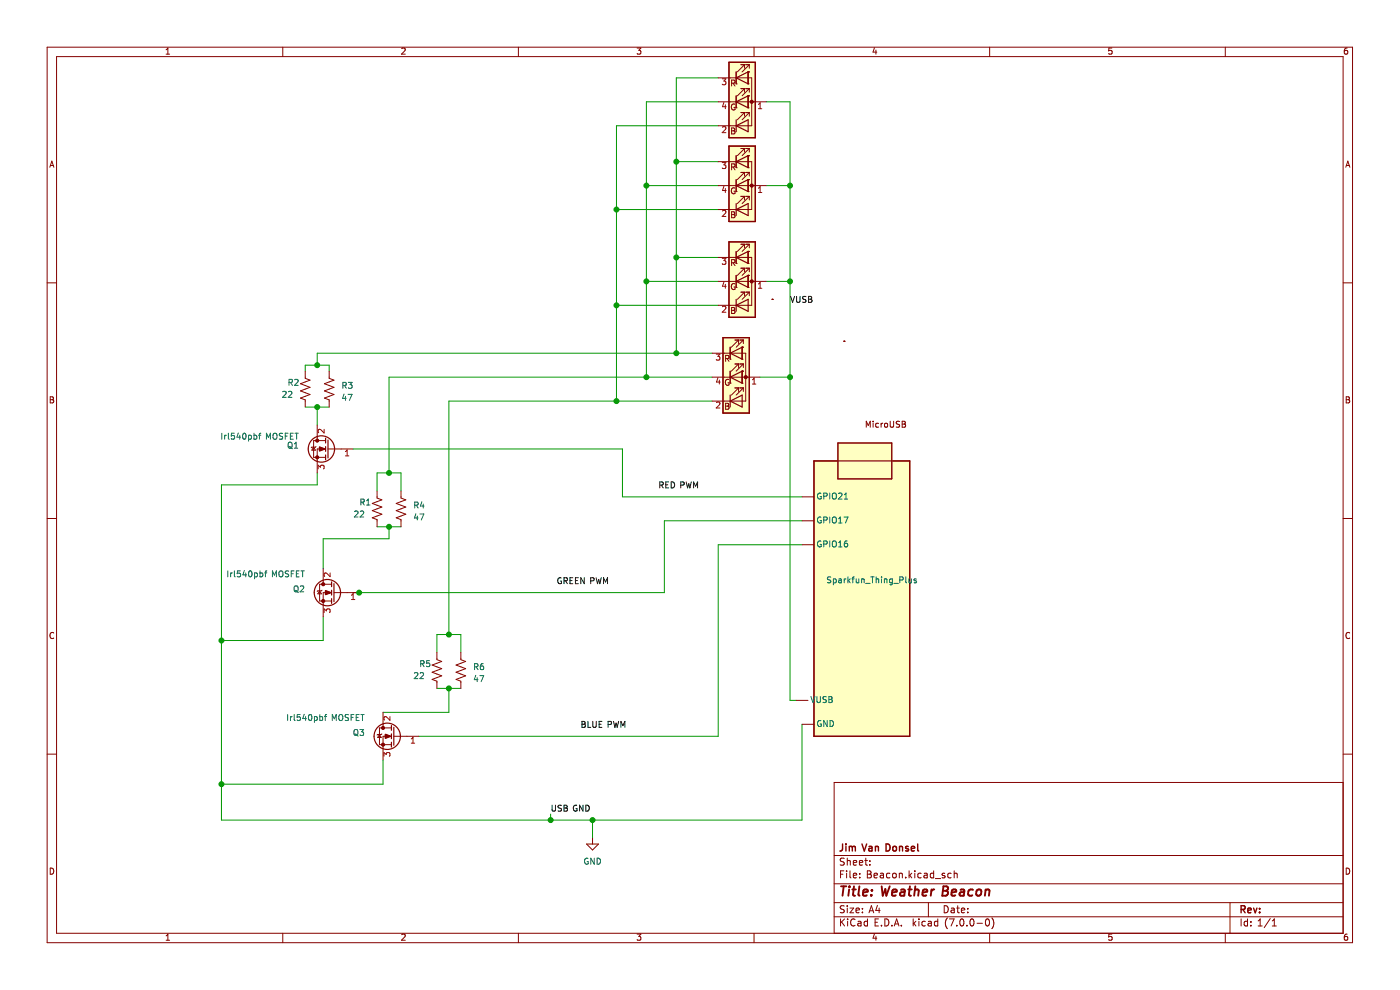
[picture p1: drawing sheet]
<svg xmlns="http://www.w3.org/2000/svg" width="297mm" height="210mm" viewBox="0 0 297 210" stroke-linecap="round" stroke-linejoin="round" font-family="sans-serif">
<path d="M0 0h296.9v210h-296.9z" fill-rule="evenodd" fill="#fff" stroke="#fff" stroke-width=".35"/>
<g fill="none" stroke="#840000" stroke-width=".21">
<path d="M10 10h276.9v190h-276.9zM12 12h272.9v186h-272.9zM35.2 11.5h.8M35.2 10.6l.4-.4v1.3M60 10v2M85.2 10.3l.5-.1 .3 .4-.8 .9h.8M110 10v2M135.2 10.2h.8l-.5 .5 .4 .1v.6l-.2 .1-.5-.1M152.4 16.5h7.1v10.2h-7.1M155.2 17.6h.6l.1-.5-.7-.1v1.3M155.5 17.6l.4 .7M156.2 17.8h.1"/>
<path d="M156.2 15.2v2.6M157.2 18.8h.7M157.2 13.7h.7M157.9 13.7v.8M157.9 18.8v.8M157.9 18.8l-1.5 1.5M157.9 13.7l-1.5 1.5M158.2 18.8h.8M158.2 13.7h.8M158.7 15.2h.1M158.7 17.8h.1M158.7 15.2v2.6"/>
<path d="M159 13.7v.8M159 18.8v.8M159 18.8l-1.6 1.5M159 13.7l-1.6 1.5M160 10v2M185.5 10.1l-.3 1h.8M185.8 10.6v.9M209.9 10v2M235.9 10.2h-.6l-.1 .6 .6-.1 .1 .7-.2 .1-.5-.1M259.9 10v2M285.8 10.2h-.4l-.2 .3v.7l.2 .3 .5-.1-.1-.7h-.4l-.2 .2M10.6 35.5l.4-1.3 .4 1.3"/>
<path d="M10.7 35.1h.6M152.4 21.6h10.1M152.4 34.3h7.1v10.2h-7.1M152.4 39.4h10.1M155.2 27.1h.4l.3 .3-.3 .3 .3 .2v.3l-.2 .2h-.5zM155.2 35.4h.6l.1-.5-.7-.1v1.2M155.2 27.7h.4M155.5 35.4l.4 .6M155.9 22.1a.58 .58 0 0 0-.8 .6 .58 .58 0 0 0 .8 .5v-.4h-.2M155.9 39.9a.58 .58 0 0 0-.8 .6 .58 .58 0 0 0 .8 .5v-.4h-.2M156.2 22.9h.1M156.2 35.6h.1"/>
<path d="M156.2 20.3v2.6M156.2 33v2.6M156.2 38.1v2.5M157.2 23.9h.7M157.2 36.6h.7M157.2 31.5h.7M157.9 23.9l-1.5 1.5M157.9 23.9v.7M157.9 31.5v.8M157.9 36.6v.7M157.9 36.6l-1.5 1.5M157.9 31.5l-1.5 1.5"/>
<path d="M158.2 23.9h.8M158.2 36.6h.8M158.2 31.5h.8M158.7 20.3h.1M158.7 22.9h.1M158.7 38.1h.1M158.7 33h.1M158.7 35.6h.1M158.7 20.3v2.6M158.7 33v2.6M158.7 38.1v2.5M159 23.9l-1.6 1.5"/>
<path d="M159 23.9v.7M159 31.5v.8M159 36.6v.7M159 36.6l-1.6 1.5M159 31.5l-1.6 1.5M285.5 35.5l.4-1.3 .5 1.3M285.6 35.1h.6M10 60h2M152.4 54.6h7.1v10.2h-7.1M152.4 59.7h10.1M155.2 44.9h.4l.3 .3-.3 .3 .3 .1v.3l-.2 .3h-.5zM155.2 55.7h.6l.1-.5-.7-.1v1.2"/>
<path d="M155.2 45.5h.4M155.5 55.7l.4 .6M156.2 55.9h.1M156.2 40.6h.1M156.2 53.3v2.6M156.2 58.4v2.6M157.2 56.9h.7M157.2 51.8h.7M157.2 41.7h.7M157.9 41.7v.7M157.9 51.8v.8M157.9 56.9v.8"/>
<path d="M157.9 56.9l-1.5 1.5M157.9 51.8l-1.5 1.5M157.9 41.7l-1.5 1.5M158.2 56.9h.8M158.2 51.8h.8M158.2 41.7h.8M158.7 58.4h.1M158.7 53.3h.1M158.7 55.9h.1M158.7 40.6h.1M158.7 53.3v2.6M158.7 58.4v2.6"/>
<path d="M159 41.7v.7M159 51.8v.8M159 56.9v.8M159 56.9l-1.6 1.5M159 51.8l-1.6 1.5M159 41.7l-1.6 1.5M284.9 60h2M64.8 78.7v1.6l1 .3-2.1 .8 2.1 .8-2.1 .7 2.1 .8-2.1 .7 1.1 .4v1.5M69.8 78.7v1.6l1 .3-2 .8 2 .8-2 .7 2 .8-2 .7 1 .4v1.5M151.1 74.9h7.1v10.2h-7.1M153.9 76.1l.6-.1 .1-.5-.7-.1v1.3M154.2 76.1l.5 .6"/>
<path d="M154.9 76.2h.1M154.9 73.7v2.5M154.9 78.7v2.6M155.2 65.2h.4l.3 .3-.3 .3 .3 .2v.3l-.2 .2h-.5zM155.2 65.8h.4M155.9 60.2a.58 .58 0 0 0-.8 .6 .58 .58 0 0 0 .8 .5v-.4h-.2M155.9 77.2h.8M155.9 72.1h.8M156.2 61h.1M156.7 72.1v.8M156.7 77.2v.8M156.7 77.2l-1.5 1.5"/>
<path d="M156.7 72.1l-1.5 1.6M156.9 77.2h.8M156.9 72.1h.8M157.2 62h.7M157.4 78.7h.1M157.4 73.7h.1M157.4 76.2h.1M157.4 73.7v2.5M157.4 78.7v2.6M157.7 72.1v.8M157.7 77.2v.8M157.7 77.2l-1.5 1.5"/>
<path d="M157.7 72.1l-1.5 1.6M157.9 62v.7M157.9 62l-1.5 1.5M158.2 62h.8M158.7 61h.1M159 62v.7M159 62l-1.6 1.5M163.8 63.5h.1M179 72.4h.1M10.7 84.2h.4l.2 .2-.2 .4 .2 .1 .1 .3-.2 .3h-.5zM10.7 84.8h.4M66.5 94.9l.4 .6h-.7z"/>
<path d="M67 94.7l-1 .3M67.3 90.2v3.3M67.8 94.9l1 .3-1 .4zM69.1 95.2h-1.8v5.1M69.1 93.5h-2.6v3.5h2.6M69.6 95.2h5.3M151.1 80h10.2M153.9 85.5h.5l.2 .3-.2 .4 .2 .1 .1 .3-.3 .2h-.5zM153.9 86.2h.5M154.6 80.5a.58 .58 0 0 0-.7 .6 .58 .58 0 0 0 .8 .5v-.4h-.3M154.9 81.3h.1M155.9 82.3h.8"/>
<path d="M156.7 82.3l-1.5 1.5M156.7 82.3v.7M156.9 82.3h.8M157.4 81.3h.1M157.7 82.3l-1.5 1.5M157.7 82.3v.7M177.8 94h11.4v7.6h-11.4zM183.8 90.6v-1.2l.4 .9 .4-.9v1.2M185.2 89.4v.1M185.2 89.8v.8M186.4 89.8h-.4l-.2 .2 .1 .6h.5M186.9 89.8v.8"/>
<path d="M187.3 89.8l-.4 .2M187.7 89.9l.2-.1 .3 .1v.7l-.5-.1zM188.9 89.4v1l.2 .2h.4l.1-.2v-1M190.8 89.4l-.6 .1v.3l.5 .3 .1 .3-.2 .2h-.5M191.4 89.4h.4l.3 .2-.3 .4 .3 .1v.3l-.2 .2h-.5zM191.4 90h.4M285.6 84.2h.4l.3 .2-.3 .4 .3 .1v.3l-.2 .3h-.5zM285.6 84.8h.4M10 110h2M80 104.1v1.5l1 .4-2 .8 2 .8-2 .7 2 .8-2 .7 1 .4v1.5M85.1 104.1v1.5l1 .4-2 .8 2 .8-2 .7 2 .8-2 .7 1 .4v1.5M170.1 115.6h2.6"/>
<path d="M170.1 110.5h2.6M170.1 105.4h2.6M284.9 110h2M11.4 134.3a.58 .58 0 0 0-.8 .5 .58 .58 0 0 0 .8 .5M67.8 125.3l.4 .7h-.8zM68.3 125.2l-1 .3M68.6 120.6v3.3M69.1 125.3l1 .4-1 .4zM70.3 125.7h-1.7v5.1M70.3 123.9h-2.5v3.6h2.5M70.8 125.7h5.4M92.7 138.4v1.5l1 .4-2 .8 2 .7-2 .8 2 .8-2 .7 1 .4v1.5"/>
<path d="M97.8 138.4v1.5l1 .4-2 .8 2 .7-2 .8 2 .8-2 .7 1 .4v1.5M286.3 134.3a.58 .58 0 0 0-.8 .5 .58 .58 0 0 0 .8 .5M10 160h2M80.5 155.8l.4 .6h-.8zM81 155.7l-1 .2M81.3 151.1v3.3M81.8 155.8l1 .4-1 .4zM83 156.2h-1.7v5.1M83 154.4h-2.5v3.6h2.5M83.5 156.2h5.4M168.9 148.6h2.5M170.1 153.6h2.6"/>
<path d="M284.9 160h2M124.4 179h2.6l-1.3 1.3zM125.7 177.8v1.2M284.9 166h-107.9v32M10.7 184.1a.66 .66 0 0 1 .7 .7 .66 .66 0 0 1-.7 .6zM35.2 198.5l.4-.4v1.3M35.2 199.4h.8M60 198v2M85.2 198.3l.5-.2 .3 .4-.8 .9h.8M110 198v2M135.2 198.1h.8l-.5 .5 .4 .2v.5l-.2 .1-.5-.1M160 198v2"/>
<path d="M177 194.5h107.9M177 191.5h107.9M177 187.5h107.9M177 181.5h107.9M178.3 194.9v1.5M178.3 185.4h.5M178.5 195.6l.7 .8M179 184.7h-.7v1.5M179.1 192.2l-.6-.1-.2 .2v.4l.7 .3 .1 .3-.3 .3-.6-.1M179.1 182.1l-.6-.1-.2 .2v.4l.7 .3 .1 .3-.3 .3h-.6M179.2 194.9l-.9 .9M179.6 184.7v.2"/>
<path d="M179.6 185.2v1M179.7 182v1.5M179.7 192.1v.2M179.7 192.6v1M179.7 182.7l.3-.2 .3 .1 .1 .9M179.8 194.9v.2M179.8 195.4v1M180.3 192.6h.8l-.8 1h.8M180.3 184.7v1.3l.2 .2M181 185.7l.7-.1v-.3l-.5-.1-.2 .2 .1 .8h.6M181 183l.7-.1v-.3l-.5-.1-.2 .2 .1 .8h.6M181.4 195.1a.71 .71 0 0 0-1 .5 .71 .71 0 0 0 .7 .8l.3-.1"/>
<path d="M181.6 193.1l.7-.1-.1-.3-.4-.1-.2 .2 .1 .7h.5M182 195.5h.6l.1 .9M182.3 183l.7-.1v-.3l-.5-.1-.2 .2 .1 .8h.6M182.4 186.1v.1M182.4 185.3v.1M182.7 195.8h-.5l-.2 .3 .2 .3 .5-.1M183 192.7v.1M183 193.5v.1M183.5 182.5h.5M183.7 182v1.3l.3 .2M184 184.7h.5l.3 .3-.3 .4 .3 .2 .1 .3-.3 .3h-.6zM184 185.4h.5"/>
<path d="M184 195.5l-.4-.1-.3 .3 .2 .6h.5M184 194.9v1.5M184.4 193.6l.5-1.5 .5 1.5M184.5 193.2h.7M184.5 183.4v.1M184.5 182.6v.1M185.4 185.7l.7-.1v-.3l-.5-.1-.2 .2 .1 .8h.6M185.5 198.1l-.3 .9h.8M185.6 195.6h.5M185.8 198.6v.8M186.1 192l-.3 1.1h.9M186.4 194.9h-.8v1.5h.8"/>
<path d="M186.5 192.6v1M186.8 185.3h.6v.9M187 196.3v.1M187.4 185.6l-.5 .1-.2 .2 .2 .3h.5M187.7 194.9a.76 .76 0 0 1 .9 .8 .76 .76 0 0 1-.9 .7zM188.8 185.3l-.4-.1-.3 .3 .1 .7h.6M189.2 196.3v.1M189.4 185.4l.2-.2 .5 .2v.5l-.1 .3h-.4l-.2-.1zM189.7 196.4l.5-1.5 .5 1.5M189.9 196h.7M190.8 185.4l.2-.2 .4 .1v.9M190.8 185.2v1"/>
<path d="M191.2 196.3v.1M192.1 186.1v.1M192.9 184.7v1.5M193 185.7l.4 .5M193.4 185.2l-.5 .6M193.7 194.9v1.5M193.9 195.8l.4 .6M194.1 184.7v.2M194.1 185.2v1M194.3 195.4l-.6 .6M194.9 194.9v.2M194.9 195.4v1"/>
<path d="M195.4 185.3l-.4-.1-.3 .3 .2 .7h.5M196.1 185.3h.5l.1 .9M196.3 195.5l-.4-.1-.3 .3 .1 .6h.6M196.7 185.6l-.5 .1-.2 .2 .2 .3h.5M196.9 195.5h.6l.1 .9M197 191.5v3M197.6 195.8h-.5l-.2 .3 .2 .3 .5-.1M198.1 185.3l-.5-.1-.2 .3 .1 .7h.6M198.1 184.7v1.5M198.4 186.4h1.2M198.9 195.5l-.4-.1-.3 .3 .2 .6h.5M198.9 194.9v1.5"/>
<path d="M200.3 192.1a.76 .76 0 0 1 .9 .8 .76 .76 0 0 1-.9 .7zM200.4 185.3l-.3-.1-.2 .2v.3l.5 .1v.4h-.5M201 194.7a1.72 1.72 0 0 0 0 2.3M201.4 194.9h1l-.6 1.5M201.8 185.3l-.4-.1-.3 .3 .1 .7h.6M201.8 192.7h.6l.1 .9M202.4 184.7v1.5M202.4 185.4l.2-.2 .4 .1 .1 .9M202.5 193h-.5l-.3 .3 .3 .3 .5-.1M203 192.6h.5M203 196.3v.1M203.2 192.1v1.3l.3 .2"/>
<path d="M203.8 195.1l.2-.2a.8 .8 0 0 1 .5 .8 .8 .8 0 0 1-.5 .7l-.4-.6zM204 193.1l.7-.1-.1-.3-.4-.1-.2 .2v.7h.6M205.1 196.3v.1M205.3 193.5v.1M205.3 192.7v.1M205.9 195.1l.2-.2a.8 .8 0 0 1 .5 .8 .8 .8 0 0 1-.5 .7l-.3-.6zM207.3 195.8h1.1M209.2 195.1l.2-.2a.8 .8 0 0 1 .5 .8 .8 .8 0 0 1-.5 .7l-.3-.6zM209.9 198v2M210.4 194.7a1.72 1.72 0 0 1 0 2.3M235.9 198.1h-.6l-.1 .7 .6-.1 .1 .6-.2 .1-.5-.1M259.9 198v2"/>
<path d="M260.9 191.5v6.5M263.3 194.9v1.5M264.7 195.5l-.5-.1-.3 .3 .2 .6h.6M264.7 194.9v1.5M265.4 196.3v.1M265.4 195.5v.1M266.9 196.4h.9M266.9 195.3l.4-.4v1.5M269.5 194.8l-1.3 2M269.9 196.4h.9M269.9 195.3l.4-.4v1.5M285.6 184.1a.66 .66 0 0 1 .7 .7 .66 .66 0 0 1-.7 .6z"/>
<path d="M285.8 198.1l-.4 .1-.2 .3v.7l.2 .2 .5-.1-.1-.6-.4-.1-.2 .3"/>
<circle cx="159.5" cy="39.4" r=".25"/>
<circle cx="159.5" cy="21.6" r=".25"/>
<circle cx="159.5" cy="59.7" r=".25"/>
<circle cx="67.3" cy="93.5" r=".25"/>
<circle cx="67.3" cy="97" r=".25"/>
<circle cx="158.2" cy="80" r=".25"/>
<circle cx="68.6" cy="127.5" r=".25"/>
<circle cx="68.6" cy="123.9" r=".25"/>
<circle cx="81.3" cy="158" r=".25"/>
<circle cx="81.3" cy="154.4" r=".25"/>
</g>
<g fill="none" stroke="#840000" stroke-width=".3">
<path d="M178.7 179v1.3l-.5 .2M179.5 179v.2M179.5 179.5v1M180.2 179.5v1M180.2 179.7l.4-.2 .2 .2M180.8 179.7l.2-.2 .4 .1 .1 .9M180.8 179.7v.8M182.9 179l.5 1.5 .5-1.5M184.4 179.6h.5l.1 .9M185 179.9l-.5 .1-.2 .2 .2 .3h.5M185.7 179.7l.2-.2 .4 .1 .1 .9M185.7 179.5v1"/>
<path d="M188 179a.76 .76 0 0 1 .8 .8 .76 .76 0 0 1-.8 .7zM189.5 179.7l.2-.2 .4 .2 .1 .5-.2 .3h-.3l-.2-.1zM190.8 179.7l.2-.2 .4 .1 .1 .9M190.8 179.5v1M192.7 179.6l-.4-.1-.2 .2 .1 .3 .5 .1v.4h-.6M194.7 179v1.3l.2 .2M193.3 180l.7-.1v-.3l-.5-.1-.2 .2 .1 .8h.6M263.3 192.9l.7-.1 .2-.2-.1-.3-.8-.2v1.5M263.7 192.9l.5 .7M264.7 193.1l.7-.1v-.3l-.5-.1-.2 .2 .1 .7h.6M265.9 192.6l.4 1 .3-1M267.2 193.5v.1"/>
<path d="M267.2 192.7v.1"/>
</g>
<g fill="none" stroke="#840000" stroke-width=".4">
<path d="M178.4 188h1.2M179 188l-.3 2M180.1 188.7l-.1 1.3M180.2 188v.2M180.8 188.7h.8M181.2 188l-.2 1.7v.2l.4 .1M182.3 188l-.2 1.7 .3 .3M183.1 189.3l1-.2-.1-.3h-.7l-.2 .9 .2 .3 .6-.1M184.8 189.8v.2M185 188.8v.2M187 188l.3 2 .5-1.4 .2 1.4 .8-2M189.3 189.3l.9-.2v-.3h-.8l-.2 .9 .3 .3 .5-.1"/>
<path d="M191.1 188.8h.8l-.1 1.2M191.9 189.1l-.6 .1a.4 .4 0 0 0-.4 .4 .4 .4 0 0 0 .3 .4l.6-.1M192.7 188.7h.7M193 188l-.2 1.7 .1 .2 .4 .1M194.1 188.9l.3-.2 .4 .1v1.2M194.2 188l-.3 2M195.7 189.3l1-.2v-.3h-.8l-.2 .9 .2 .3 .6-.1M197.6 188.7l-.1 1.3M198.2 188.7l-.4 .1-.2 .3M200 189h.7M200.1 188h.7l.3 .2v.4l-.4 .4 .3 .1a.58 .58 0 0 1-.3 .9h-.8zM201.9 189.3l1-.2-.1-.3h-.8l-.2 .9 .3 .3 .6-.1"/>
<path d="M203.8 188.8h.7v1.2M204.6 189.1l-.7 .1a.4 .4 0 0 0-.3 .4 .4 .4 0 0 0 .2 .4l.7-.1M206.4 188.8a.66 .66 0 0 0-1 .3v.5l.1 .3h.8M207.3 188.9l.1-.1a.5 .5 0 0 1 .8 .3l-.1 .5-.2 .3a.5 .5 0 0 1-.8-.3zM209.1 188.9l.3-.2 .5 .1-.1 1.2M209.1 188.7l-.2 1.3"/>
</g>
<g fill="#ffffc2" stroke="#ffffc2" stroke-width=".35">
<path d="M172.7 97.8h20.3v58.4h-20.3z" fill-rule="evenodd"/>
<path d="M177.8 94h11.4v7.6h-11.4z" fill-rule="evenodd"/>
<path d="M153.4 71.6h5.6v16h-5.6z" fill-rule="evenodd"/>
<path d="M154.6 13.2h5.6v16h-5.6z" fill-rule="evenodd"/>
<path d="M154.6 51.3h5.6v16h-5.6z" fill-rule="evenodd"/>
<path d="M154.6 31h5.6v16h-5.6z" fill-rule="evenodd"/>
</g>
<g fill="none" stroke="#840000" stroke-width=".25">
<path d="M154.6 13.2h5.6v16h-5.6zM156.2 15.2v2.6M156.2 16.5l2.5-1.3v2.6zM154.6 31h5.6v16h-5.6zM156.2 20.3v2.6M156.2 25.4v2.5M156.2 33v2.6M156.2 38.1v2.5M156.2 21.6l2.5-1.3v2.6zM156.2 26.7l2.5-1.3v2.5zM156.2 34.3l2.5-1.3v2.6zM156.2 39.4l2.5-1.3v2.5z"/>
<path d="M154.6 51.3h5.6v16h-5.6zM156.2 43.2v2.5M156.2 53.3v2.6M156.2 58.4v2.6M156.2 44.5l2.5-1.3v2.5zM156.2 54.6l2.5-1.3v2.6zM156.2 59.7l2.5-1.3v2.6zM153.4 71.6h5.6v16h-5.6zM154.9 73.7v2.5M154.9 78.7v2.6M154.9 74.9l2.5-1.2v2.5zM156.2 63.5v2.5"/>
<path d="M156.2 64.8l2.5-1.3v2.5zM69.1 93v1M69.1 94.7v1M69.1 96.5v1M69.6 93.3v3.8M154.9 83.8v2.5M154.9 80l2.5-1.3v2.6zM154.9 85.1l2.5-1.3v2.5zM172.7 97.8h20.3v58.4h-20.3zM70.3 123.4v1M70.3 125.2v1M70.3 127v1"/>
<path d="M70.8 123.8v3.8M83 153.9v1M83 155.7v1M83 157.5v1M83.5 154.3v3.8"/>
<circle cx="68.2" cy="95.2" r="2.79"/>
<circle cx="69.5" cy="125.7" r="2.79"/>
<circle cx="82.1" cy="156.2" r="2.79"/>
</g>
<g fill="none" stroke="#009600" stroke-width=".21">
<path d="M152.4 16.5h-8.9v58.4M137.1 39.4h15.3M143.5 34.3h8.9M152.4 26.7h-21.6v58.4M152.4 21.6h-15.3v58.4M162.5 21.6h5.1v127h1.3M162.5 39.4h5.1M130.8 44.5h21.6M137.1 59.7h15.3M143.5 54.6h8.9M162.5 59.7h5.1M64.8 78.7v-1.2h5v1.2"/>
<path d="M130.8 64.8h21.6M151.1 74.9h-83.8v2.6M64.8 86.3h5M67.3 86.3v3.9M74.9 95.2h57.1v10.2h38.1M151.1 80h-68.6v20.3M151.1 85.1h-55.9v49.5M161.3 80h6.3M67.3 100.3v2.6h-20.3v71.1h123.1v-20.4M80 111.7h5.1M80 104.1v-3.8h5.1v3.8M82.5 111.7v2.6h-13.9v6.3"/>
<path d="M170.1 115.6h-17.7v40.6h-63.5M170.1 110.5h-29.2v15.2h-66M68.6 130.8v5.1h-21.6M92.7 138.4v-3.8h5.1v3.8M92.7 146h5.1M95.2 146v5.1h-13.9M81.3 161.3v5h-34.3M116.8 172.7v1.3M125.7 174v3.8"/>
</g>
<g fill="none" stroke="#0f0f0f" stroke-width=".21">
<path d="M167.7 62.9l.4 1.2 .5-1.2M169 62.9v1l.2 .2h.4l.1-.2v-1M171 62.9l-.7 .1v.4l.6 .2 .1 .3-.3 .2h-.4M171.5 62.9h.5l.2 .2-.2 .4 .2 .1 .1 .3-.3 .2h-.5zM171.5 63.5h.5M140 102.9l.6-.1v-.4l-.6-.2v1.3M140.3 102.9l.4 .6M141.2 102.8h.5M141.8 102.2h-.6v1.3h.6M142.4 102.2a.64 .64 0 0 1 .7 .7 .64 .64 0 0 1-.7 .6zM144.4 102.9l.6-.1 .1-.4-.7-.2v1.3M145.6 102.2l.3 1.3 .2-.9 .3 .9 .3-1.3"/>
<path d="M147.1 103.5v-1.3l.5 .9 .4-.9v1.3M119 122.6a.58 .58 0 0 0-.7 .6 .58 .58 0 0 0 .8 .5v-.4h-.2M119.7 123.2l.6-.1v-.4l-.6-.2v1.3M120 123.2l.4 .6M120.9 123.1h.4M121.5 122.5h-.6v1.3h.6M122.1 123.1h.4M122.7 122.5h-.6v1.3h.6M123.9 122.5v1.3l-.7-1.3v1.3M125.3 123.2l.6-.1 .1-.4-.7-.2v1.3M126.5 122.5l.3 1.3 .2-.9 .2 .9 .3-1.3M128 123.8v-1.3l.5 1 .4-1v1.3"/>
<path d="M123.5 153h.4l.2 .3-.2 .3 .2 .1 .1 .3-.3 .3h-.4zM123.5 153.6h.4M124.7 153v1.3h.6M125.8 153v1l.2 .3 .4-.1 .1-.2v-1M127.1 153.6h.4M127.7 153h-.6v1.3h.6M129 153.7l.6-.1 .1-.5-.7-.1v1.3M130.1 153l.4 1.3 .2-.9 .2 .9 .3-1.3M131.7 154.3v-1.3l.4 .9 .5-.9v1.3M117.1 170.8v1l.3 .3h.2l.2-.3v-1M119.1 170.9h-.7v.4l.6 .2 .1 .3-.2 .3-.5-.1M119.7 170.8h.4l.2 .2-.2 .4 .2 .1 .1 .3-.3 .3h-.4z"/>
<path d="M119.7 171.4h.4M122.4 170.9a.58 .58 0 0 0-.8 .5 .58 .58 0 0 0 .8 .5v-.4h-.2M123.7 170.8v1.3l-.7-1.3v1.3M124.3 170.8a.64 .64 0 0 1 .7 .6 .64 .64 0 0 1-.7 .7z"/>
</g>
<g fill="none" stroke="#006464" stroke-width=".21">
<path d="M47.1 91.9v1.3M47.7 92.3v.9M48 92.3l-.3 .3M48.4 91.9v1.1l.2 .2M49.7 91.9h-.6l-.1 .6 .7-.1v.6l-.2 .2-.5-.2M50.6 91.8l-.3 .9h.7M50.9 92.3v.9M51.6 92l.2-.1a.68 .68 0 0 1 .4 .6 .68 .68 0 0 1-.4 .7l-.3-.5zM52.7 92.4l.4-.1 .2 .3-.1 .5h-.5M52.7 92.3v1.3M53.9 92.4l.3-.1 .3 .3-.1 .5h-.5M53.9 91.9v1.3"/>
<path d="M54.9 92.3h.4M55.3 91.9l-.3 .2v1.1M56.5 93.2v-1.3l.4 .9 .5-.9v1.3M58 92.1l.2-.2a.43 .43 0 0 1 .6 .4v.4a.42 .42 0 0 1-.5 .5 .42 .42 0 0 1-.4-.5zM60 92h-.7v.4l.5 .2 .2 .3-.3 .3-.5-.1M60 83.1l.5-.1 .2 .4-.8 .9h.8M60.5 92.5h.4M61.1 91.9h-.6v1.3M61.2 94l.2-.2a.43 .43 0 0 1 .6 .4v.4a.42 .42 0 0 1-.5 .5 .42 .42 0 0 1-.4-.5zM61.2 83.1l.5-.1 .2 .4-.8 .9h.8M61.3 81.1h.6l.1-.5-.7-.1v1.2M61.4 94.8l.6 .4"/>
<path d="M61.6 92.5h.4M61.6 81.1l.4 .6M62.2 91.9h-.6v1.3h.6M62.4 95.1h.8M62.4 94.2l.4-.4v1.3M62.5 80.6l.5-.1 .3 .3-.8 .9h.8M62.6 91.9h.7M62.9 91.9v1.3M72.7 81.8l.7-.1v-.5l-.7-.1v1.3M73 83.6l-.3 .9h.8M73 81.8l.5 .6M73.3 84.1v.8"/>
<path d="M73.8 83.6h.9l-.6 1.3M73.9 81.1h.8l-.4 .5 .3 .1v.6l-.2 .1-.5-.1M75.2 108.5l.5-.1 .3 .4-.8 .9h.8M76.4 108.5l.5-.1 .3 .4-.8 .9h.8M76.6 106.5h.6v-.5l-.6-.1v1.2M76.9 106.5l.4 .6M77.8 107.1h.7M77.8 106.2l.3-.3v1.2M88 107.2l.6-.1v-.5l-.6-.1v1.3M88.2 109l-.3 .9h.8M88.3 107.2l.4 .6M88.5 109.5v.8"/>
<path d="M89.1 109h.8l-.5 1.3M89.5 106.4l-.3 .9h.8M89.8 106.9v.9M174.2 104.7a.58 .58 0 0 0-.8 .5 .58 .58 0 0 0 .8 .5v-.4h-.2M174.2 109.7a.58 .58 0 0 0-.8 .6 .58 .58 0 0 0 .8 .5v-.4h-.2M174.2 114.8a.58 .58 0 0 0-.8 .6 .58 .58 0 0 0 .8 .5v-.4h-.2M174.8 105.3l.6-.1v-.5l-.6-.1v1.3M174.8 110.3h.6v-.5l-.6-.1v1.2M174.8 115.4h.6v-.5l-.6-.2v1.3M176 104.6v1.3M176 109.7v1.2M176 114.7v1.3"/>
<path d="M176.6 114.9l.3-.2a.43 .43 0 0 1 .5 .5v.4a.42 .42 0 0 1-.4 .4 .42 .42 0 0 1-.4-.4zM176.6 104.8l.3-.2a.43 .43 0 0 1 .5 .4v.4a.42 .42 0 0 1-.4 .5 .42 .42 0 0 1-.4-.5zM176.6 109.9l.3-.2a.43 .43 0 0 1 .5 .4v.4a.42 .42 0 0 1-.4 .5 .42 .42 0 0 1-.4-.5zM177.9 116h.7M177.9 110l.4-.3v1.2M177.9 115.1l.4-.4v1.3M177.9 110.9h.7M177.9 104.7l.5-.1 .2 .4-.8 .9h.8M179.1 109.7h.8l-.5 1.2M179.1 105.9h.7M179.1 105l.4-.4v1.3M179.7 114.7l-.3 .1-.2 .3-.1 .7 .3 .2 .4-.1-.1-.6-.3-.1-.3 .3"/>
<path d="M48.3 121.1v1.3M48.9 121.5v.9M49.3 121.5l-.4 .3M49.7 121.1v1.1l.2 .2M51 121.1h-.6l-.1 .6 .6-.1 .1 .6-.2 .2-.5-.2M51.8 121l-.3 .9h.8M52.1 121.5v.9M52.9 121.2l.1-.1a.68 .68 0 0 1 .5 .6 .68 .68 0 0 1-.5 .7l-.3-.5zM54 121.6l.4-.1 .2 .3-.1 .5h-.5M54 121.5v1.3M55.2 121.6l.3-.1 .3 .3-.2 .5h-.4M55.2 121.1v1.3"/>
<path d="M56.1 121.5h.5M56.6 121.1l-.3 .2v1.1M57.8 122.4v-1.3l.4 .9 .4-.9v1.3M59.2 121.3l.3-.2a.43 .43 0 0 1 .5 .4v.4a.42 .42 0 0 1-.4 .5 .42 .42 0 0 1-.4-.5zM61.2 121.2h-.6v.4l.5 .2 .1 .3-.2 .3-.5-.1M61.8 121.7h.4M62.4 121.1h-.6v1.3M62.4 124.5l.3-.2a.43 .43 0 0 1 .5 .4v.4a.42 .42 0 0 1-.4 .5 .42 .42 0 0 1-.4-.5zM62.6 125.2l.7 .5M62.9 121.7h.4M63.5 121.1h-.6v1.3h.6M63.7 124.4l.5-.1 .2 .3-.7 .9h.7"/>
<path d="M63.8 121.1h.8M64.2 121.1v1.3M176.3 122.4l-.7 .1v.4l.5 .2 .2 .3-.3 .2h-.5M176.8 122.8v1.3M176.8 122.9l.4-.1 .2 .2-.1 .6h-.5M177.9 122.9h.5l.1 .7M178.5 123.1l-.6 .2 .2 .3h.4M179.1 122.8v.8M179.5 122.8l-.4 .2M179.9 122.4v1.2M180 123.2l.4 .4M180.4 122.8l-.5 .5"/>
<path d="M180.7 122.8h.5M181.2 122.4l-.3 .1v1.1M181.6 122.8l.1 .8 .5-.1M182.2 122.8v.8M182.8 122.9h.5v.7M182.8 122.8v.8M183.6 123.8h1M184.7 122.4h.7M185.1 122.4v1.2M185.9 122.9h.5v.7M185.9 122.4v1.2M187 122.4v.1"/>
<path d="M187 122.8v.8M187.6 122.9h.5l.1 .7M187.6 122.8v.8M189.3 122.9l-.3-.1-.3 .2 .1 .6h.5M189.3 122.8v1l-.2 .3-.3-.1M189.6 123.8h1M190.9 123h.6l.1-.5-.7-.1v1.2M192.2 122.4v1.1l.1 .1M192.8 122.8l.1 .8 .5-.1M193.4 122.8v.8M194.4 122.9l-.3-.1-.2 .2 .1 .2 .4 .1v.3h-.5M61 151.6v1.2"/>
<path d="M61.6 152v.8M62 152l-.4 .2M62.4 151.6v1.1l.2 .1M63.7 151.6h-.6l-.1 .6 .6-.1 .1 .6-.2 .1-.5-.1M64.5 151.5l-.3 .9h.8M64.8 152v.8M65.6 151.7l.1-.1a.68 .68 0 0 1 .5 .6 .68 .68 0 0 1-.5 .6l-.3-.4zM66.7 152.1l.4-.1 .2 .2-.1 .6h-.5M66.7 152v1.3M67.9 152.1l.3-.1 .3 .2-.2 .6h-.4M67.9 151.6v1.2M68.8 152h.5"/>
<path d="M69.3 151.6l-.3 .2v1M70.5 152.8v-1.2l.4 .9 .4-.9v1.2M71.9 151.8l.3-.2a.43 .43 0 0 1 .5 .4v.4a.42 .42 0 0 1-.4 .5 .42 .42 0 0 1-.4-.5zM73.9 151.6l-.6 .1v.4l.5 .2 .1 .3-.2 .2h-.5M74.5 152.2h.4M75.1 151.6h-.6v1.2M75.1 154.9l.3-.2a.43 .43 0 0 1 .5 .5v.4a.42 .42 0 0 1-.4 .4 .42 .42 0 0 1-.4-.4zM75.3 155.7l.7 .4M75.6 152.2h.4M76.2 151.6h-.6v1.2h.6M76.4 154.7h.7l-.4 .5 .4 .1v.6l-.2 .1-.5-.1M76.5 151.6h.8"/>
<path d="M76.9 151.6v1.2M87.9 142.8l.5-.1 .2 .3-.7 1h.7M89.1 142.8l.5-.1 .3 .3-.8 1h.8M89.3 140.8l.6-.1v-.4l-.6-.2v1.3M89.6 140.8l.4 .6M91.1 140.1h-.6v.6h.6v.6l-.2 .1-.4-.1M100.7 141.4h.6v-.5l-.6-.1v1.2M100.9 143.3l-.3 .9h.8M101 141.4l.4 .6M101.2 143.7v.9M101.8 143.3h.8l-.5 1.3M102.5 140.8h-.4l-.2 .3v.7l.2 .2 .5-.1-.1-.6h-.4l-.2 .2"/>
<path d="M172 147.8l.5 1.2 .4-1.2M173.3 147.8v1l.2 .2h.3l.2-.2v-1M174.2 152.9a.58 .58 0 0 0-.8 .6 .58 .58 0 0 0 .8 .5v-.4h-.2M175.3 147.8l-.7 .1v.3l.6 .3 .1 .3-.2 .2h-.5M175.5 152.8v1.3l-.7-1.3v1.3M175.8 147.8h.5l.2 .2-.2 .4 .2 .1 .1 .3-.3 .2h-.5zM175.8 148.4h.5M176.1 152.8a.64 .64 0 0 1 .7 .7 .64 .64 0 0 1-.7 .6zM124.7 182.1a.58 .58 0 0 0-.7 .6 .58 .58 0 0 0 .8 .5v-.4h-.2M126.1 182v1.3l-.8-1.3v1.3M126.7 182a.64 .64 0 0 1 .7 .7 .64 .64 0 0 1-.7 .6z"/>
</g>
<g fill="#840000" stroke="#840000" stroke-width=".35">
<path d="M81.8 155.8l1 .4-1 .4z"/>
<path d="M69.1 125.3l1 .4-1 .4z"/>
<path d="M67.8 94.9l1 .3-1 .4z"/>
<circle cx="81.3" cy="158" r=".25"/>
<circle cx="81.3" cy="154.4" r=".25"/>
<circle cx="158.2" cy="80" r=".25"/>
<circle cx="159.5" cy="21.6" r=".25"/>
<circle cx="159.5" cy="59.7" r=".25"/>
<circle cx="159.5" cy="39.4" r=".25"/>
<circle cx="68.6" cy="127.5" r=".25"/>
<circle cx="68.6" cy="123.9" r=".25"/>
<circle cx="67.3" cy="97" r=".25"/>
<circle cx="67.3" cy="93.5" r=".25"/>
</g>
<g fill="none" stroke="#a90000" stroke-width=".21">
<path d="M153.2 16.7h.8l-.4 .5 .3 .1v.6l-.1 .1-.6-.1M153.2 34.5h.8l-.4 .5 .3 .1v.5l-.1 .2-.6-.2M153.3 27l.5-.1 .2 .3-.8 .9h.8M153.6 21.7l-.3 .9h.8M153.6 39.5l-.3 .9h.8M153.9 22.2v.9M153.9 40v.8M160.9 23.1h.7M160.9 22.2l.4-.4v1.3M160.9 39.9l.4-.3v1.2M153.2 54.8h.8l-.4 .5 .3 .1v.6l-.1 .1-.6-.1M153.3 44.8l.5-.2 .2 .4-.8 .9h.8"/>
<path d="M153.6 59.8l-.3 .9h.8M160.9 40.8h.7M151.9 75.1h.8l-.4 .5 .4 .1v.6l-.2 .1-.6-.1M153.3 65.1l.5-.1 .2 .3-.8 .9h.8M153.9 60.3v.8M160.9 60.2l.4-.3v1.2M160.9 61.1h.7M67.5 99.5v-.8l.5 .4 .1-.4h.5l.2 .2-.2 .6M68.8 91.1v.8l-.9-.8-.4 .2 .1 .5M73.3 96.7h.7M73.3 95.8l.3-.4v1.3M152 85.4l.5-.1 .2 .3-.8 .9h.8"/>
<path d="M152.3 80.1l-.3 .9h.8M152.6 80.6v.9M159.6 81.5h.7M159.6 80.6l.4-.4v1.3M68.8 129.9v-.7l.4 .4 .2-.4h.5l.1 .2-.1 .5M70 121.5v.8l-.9-.8-.3 .3 .1 .5M74.6 127.2h.7M74.6 126.3l.3-.4v1.3M82.7 152v.8l-.9-.8-.3 .3 .1 .4M87.2 157.6h.8M87.2 156.7l.4-.3v1.2M81.5 160.4v-.8l.4 .5 .2-.4h.5l.1 .2-.1 .5"/>
</g>
<g fill="#009600" stroke="#009600" stroke-width=".35">
<circle cx="125.7" cy="174" r=".46"/>
<circle cx="47" cy="166.3" r=".46"/>
<circle cx="47" cy="135.9" r=".46"/>
<circle cx="116.8" cy="174" r=".46"/>
<circle cx="137.1" cy="80" r=".46"/>
<circle cx="130.8" cy="85.1" r=".46"/>
<circle cx="167.6" cy="80" r=".46"/>
<circle cx="95.2" cy="146" r=".46"/>
<circle cx="95.2" cy="134.6" r=".46"/>
<circle cx="167.6" cy="59.7" r=".46"/>
<circle cx="143.5" cy="34.3" r=".46"/>
<circle cx="167.6" cy="39.4" r=".46"/>
<circle cx="137.1" cy="39.4" r=".46"/>
<circle cx="130.8" cy="44.5" r=".46"/>
<circle cx="137.1" cy="59.7" r=".46"/>
<circle cx="143.5" cy="74.9" r=".46"/>
<circle cx="130.8" cy="64.8" r=".46"/>
<circle cx="143.5" cy="54.6" r=".46"/>
<circle cx="76.2" cy="125.7" r=".46"/>
<circle cx="67.3" cy="77.5" r=".46"/>
<circle cx="82.5" cy="111.7" r=".46"/>
<circle cx="82.5" cy="100.3" r=".46"/>
<circle cx="67.3" cy="86.3" r=".46"/>
</g>
</svg>
